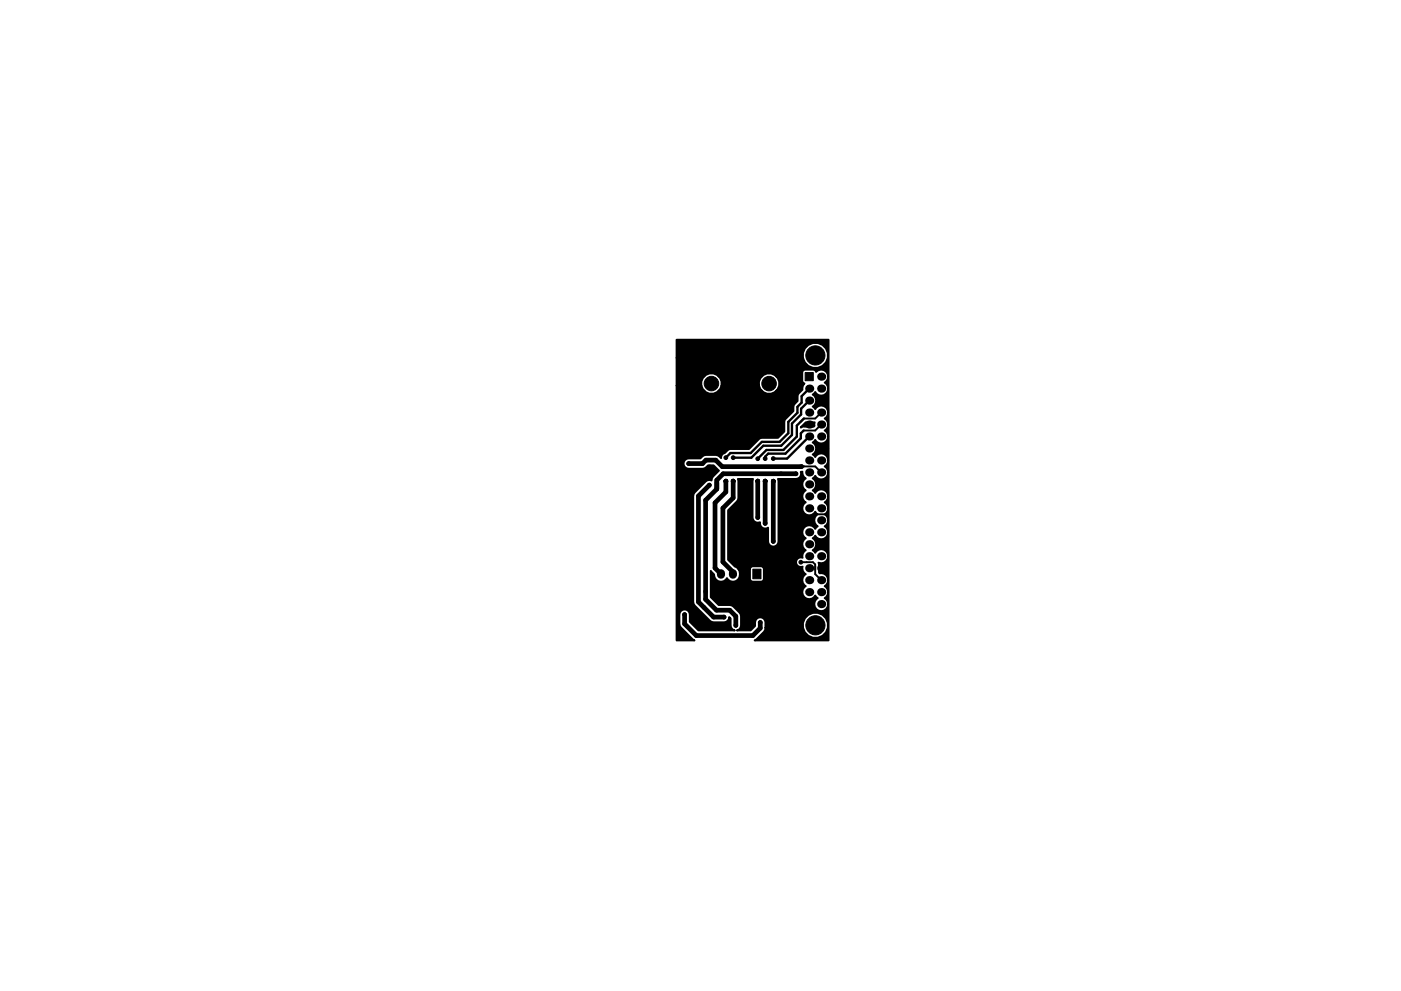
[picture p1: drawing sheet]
<svg xmlns="http://www.w3.org/2000/svg" width="297mm" height="210mm" viewBox="0 0 297 210" stroke-linecap="round" stroke-linejoin="round" font-family="sans-serif">
<g fill="#000" stroke="#000" stroke-width=".21">
<path d="M170.7 79h1.7v1.8h-1.7zM159.6 120.8h1.7v2h-1.7z"/>
<circle cx="148.3" cy="78.8" r="1.54"/>
<circle cx="153.4" cy="78.8" r="1.54"/>
<circle cx="160.5" cy="78.8" r="1.54"/>
<circle cx="165.6" cy="78.8" r="1.54"/>
<circle cx="172.9" cy="75.4" r="2.03"/>
<circle cx="146" cy="98.4" r=".4"/>
<circle cx="146.2" cy="93.3" r=".4"/>
<circle cx="148.3" cy="83.9" r="1.54"/>
<circle cx="149.2" cy="86.3" r=".4"/>
<circle cx="150" cy="87.1" r=".4"/>
<circle cx="150.5" cy="99.1" r=".4"/>
<circle cx="150.8" cy="81.4" r="1.54"/>
<circle cx="150.9" cy="88" r=".4"/>
<circle cx="151.7" cy="88.8" r=".4"/>
<circle cx="152.4" cy="89.6" r=".4"/>
<circle cx="153.1" cy="90.3" r=".4"/>
<circle cx="153.4" cy="83.9" r="1.54"/>
<circle cx="153.9" cy="97.1" r=".4"/>
<circle cx="154.7" cy="86.4" r=".4"/>
<circle cx="155.4" cy="87.1" r=".4"/>
<circle cx="155.4" cy="97.1" r=".4"/>
<circle cx="156.2" cy="87.9" r=".4"/>
<circle cx="157" cy="88.7" r=".4"/>
<circle cx="157.7" cy="87.9" r=".4"/>
<circle cx="158.6" cy="87.1" r=".4"/>
<circle cx="159.4" cy="86.3" r=".4"/>
<circle cx="160.5" cy="83.9" r="1.54"/>
<circle cx="160.7" cy="97.3" r=".4"/>
<circle cx="161.2" cy="90.1" r=".4"/>
<circle cx="161.9" cy="89.4" r=".4"/>
<circle cx="162.2" cy="97.3" r=".4"/>
<circle cx="162.7" cy="88.6" r=".4"/>
<circle cx="163.1" cy="81.4" r="1.54"/>
<circle cx="163.4" cy="87.9" r=".4"/>
<circle cx="163.9" cy="97.3" r=".4"/>
<circle cx="164.1" cy="87.2" r=".4"/>
<circle cx="164.9" cy="86.4" r=".4"/>
<circle cx="165.6" cy="83.9" r="1.54"/>
<circle cx="144.8" cy="109.8" r=".4"/>
<circle cx="146" cy="117.4" r=".4"/>
<circle cx="150.4" cy="102.9" r=".4"/>
<circle cx="153.9" cy="102.1" r=".4"/>
<circle cx="155.4" cy="102.1" r=".4"/>
<circle cx="156.1" cy="108.4" r=".4"/>
<circle cx="156.1" cy="113.5" r=".4"/>
<circle cx="156.1" cy="111.2" r=".4"/>
<circle cx="157.2" cy="105.3" r=".4"/>
<circle cx="157.2" cy="102.1" r=".4"/>
<circle cx="158.1" cy="108.5" r=".4"/>
<circle cx="158.5" cy="111.2" r=".4"/>
<circle cx="158.5" cy="113.5" r=".4"/>
<circle cx="158.5" cy="102.1" r=".4"/>
<circle cx="158.5" cy="105.3" r=".4"/>
<circle cx="160.6" cy="115.8" r=".4"/>
<circle cx="160.7" cy="102.1" r=".4"/>
<circle cx="160.7" cy="109.8" r=".4"/>
<circle cx="162.2" cy="102.1" r=".4"/>
<circle cx="162.2" cy="111" r=".4"/>
<circle cx="162.8" cy="118.2" r=".4"/>
<circle cx="164" cy="114.9" r=".4"/>
<circle cx="164" cy="102.1" r=".4"/>
<circle cx="168.1" cy="108.5" r=".4"/>
<circle cx="168.8" cy="100.5" r=".4"/>
<circle cx="169.8" cy="119.3" r=".4"/>
<circle cx="145.1" cy="130.4" r=".4"/>
<circle cx="145.3" cy="134.8" r=".4"/>
<circle cx="153.5" cy="130.9" r=".4"/>
<circle cx="154.6" cy="127.2" r=".4"/>
<circle cx="156" cy="132.7" r=".4"/>
<circle cx="158.3" cy="132.1" r=".4"/>
<circle cx="161.2" cy="132.1" r=".4"/>
<circle cx="163.5" cy="126.9" r=".4"/>
<circle cx="164.2" cy="123.3" r=".4"/>
<circle cx="164.3" cy="120.3" r=".4"/>
<circle cx="165.4" cy="133.2" r=".4"/>
<circle cx="166.2" cy="125.2" r=".4"/>
<circle cx="169.4" cy="126.9" r=".4"/>
<circle cx="172.9" cy="132.7" r="2.03"/>
</g>
<g fill="#000">
<circle cx="174.1" cy="79.9" r=".86"/>
<circle cx="171.6" cy="85" r=".86"/>
<circle cx="171.6" cy="82.4" r=".86"/>
<circle cx="171.6" cy="92.6" r=".86"/>
<circle cx="171.6" cy="87.5" r=".86"/>
<circle cx="171.6" cy="90.1" r=".86"/>
<circle cx="171.6" cy="95.1" r=".86"/>
<circle cx="171.6" cy="97.7" r=".86"/>
<circle cx="174.1" cy="92.6" r=".86"/>
<circle cx="174.1" cy="82.4" r=".86"/>
<circle cx="174.1" cy="85" r=".86"/>
<circle cx="174.1" cy="95.1" r=".86"/>
<circle cx="174.1" cy="90.1" r=".86"/>
<circle cx="174.1" cy="87.5" r=".86"/>
<circle cx="174.1" cy="97.7" r=".86"/>
<circle cx="171.6" cy="112.9" r=".86"/>
<circle cx="171.6" cy="105.3" r=".86"/>
<circle cx="171.6" cy="100.2" r=".86"/>
<circle cx="171.6" cy="102.8" r=".86"/>
<circle cx="171.6" cy="107.8" r=".86"/>
<circle cx="171.6" cy="110.4" r=".86"/>
<circle cx="171.6" cy="115.5" r=".86"/>
<circle cx="171.6" cy="118" r=".86"/>
<circle cx="174.1" cy="112.9" r=".86"/>
<circle cx="174.1" cy="100.2" r=".86"/>
<circle cx="174.1" cy="115.5" r=".86"/>
<circle cx="174.1" cy="118" r=".86"/>
<circle cx="174.1" cy="105.3" r=".86"/>
<circle cx="174.1" cy="110.4" r=".86"/>
<circle cx="174.1" cy="102.8" r=".86"/>
<circle cx="174.1" cy="107.8" r=".86"/>
<circle cx="171.6" cy="125.6" r=".86"/>
<circle cx="171.6" cy="128.2" r=".86"/>
<circle cx="171.6" cy="120.5" r=".86"/>
<circle cx="171.6" cy="123.1" r=".86"/>
<circle cx="174.1" cy="125.6" r=".86"/>
<circle cx="174.1" cy="128.2" r=".86"/>
<circle cx="174.1" cy="120.5" r=".86"/>
<circle cx="174.1" cy="123.1" r=".86"/>
</g>
<path d="M144.7 121.2h1.2M167.5 121.2h1.2" fill="none" stroke="#000" stroke-width="2.2"/>
<path d="M152.9 121.6v.3M155.4 121.6v.3M157.9 121.6v.3" fill="none" stroke="#000" stroke-width="1.7"/>
<g fill="none" stroke="#000" stroke-width="1">
<path d="M148.3 78.8h5.1M160.5 78.8h5.1M146 98.4h2.9l.8-.8h2l1.4 1.4h16.9M150.5 99.1l-5.7 5.7v5M150.4 102.9l-2.3 2.3v22.5l3.2 3.2h2.2M153.9 102.1v2.3l-2.3 2.3v13.8l1.3 1.3M155.4 102.1h.1M155.5 102.1v3.5l-2.2 2.2v11.4l2.1 2.2v.4M157.2 102.1h.1M157.2 102.1v3.2M158.5 102.1h.1M158.5 102.1v3.2"/>
<path d="M160.7 102.1h.1M160.7 102.1v7.7M162.2 102.1h.1M162.2 102.1v8.9M163.9 102.1h.1M163.9 102.1v12.8M168.8 100.5h-15.5l-1.3 1.4v1.9l-2.4 2.3v21.1l2.3 2.3h2.8l1.3 1.3v1.9M145.2 130.4v2l2.4 2.4h12l1.6-1.5v-1.2M154.6 127.2h3.3M168.1 121.2h-4.9l-1.4-1.4h-2.6l-1.3 1.2v10.7l.4 .4"/>
</g>
<g fill="none" stroke="#000" stroke-width=".21">
<path d="M146.2 93.3h.1M149.2 86.3l.8 .8M150.9 88l.8 .8M152.4 89.6l.7 .7M155.4 87.1l.8 .8M157.7 87.9l-.7 .8M159.4 86.3l-.8 .8M161.9 89.4l-.7 .7M163.4 87.9l-.7 .7M164.9 86.4l-.8 .8M156.1 111.2h.1M157.2 105.3v2l-1.1 1.1v2.8"/>
<path d="M158.1 108.5v2.3l.4 .4M158.5 113.5v.2l2.1 2.1M162.8 118.2v.6l1.5 1.5M168.1 108.5h.1M163.5 126.9h.1"/>
</g>
<path d="M146 98.4h.1M170 99h2.8l1.3 1.2M174.1 95.1l1.5 .1M174.1 85l1.5 1.5v14.8l-1.5 1.5 1.5 1.4v9.8l-1.5 1.5 1.5 1.4v2.2l-1.5 1.4M174.1 87.5l-1.3 1.3h-2.4l-.8 .8M174.1 90.1l-1.3 1.2h-2.4M169.8 119.3h2.6l.4 .5v2l1.3 1.3M175.6 109.1h-2.8l-1.2 1.3" fill="none" stroke="#000" stroke-width=".4"/>
<path d="M170.4 91.3l-.6 .6v1.1l-3.3 3.2h-3.6l-.7 .7v.4M170.4 88.8l-1.5 1.5v2.3l-2.8 2.9h-3.6l-1.8 1.8M171.6 82.4l-1.6 1.7v1.3l-.9 .9v1.3l-2 1.9v2.4l-1.8 1.8h-3.8l-2.3 2.4h-4.3l-1 1M171.6 85l-1.7 1.7v1.2l-2 2v2.4l-2.3 2.3h-3.8l-2.5 2.5h-3.8M171.6 92.6l-4.7 4.7h-3" fill="none" stroke="#000" stroke-width=".5"/>
<path d="M169.8 90.7l1-1.1h1.9v.8l-.2 .1h-2.1zM143.4 72.1h32.3v63.8h-15.7l2-1.8 .3-.9h8l.4 1a2.68 2.68 0 0 0 4.4 0 2.68 2.68 0 0 0-1.7-4.2 2.68 2.68 0 0 0-3.1 3.2h-8v-1.1a1.1 1.1 0 0 0-1.1-1.1 1.1 1.1 0 0 0-1.1 1.1v.7l-.9 .9h-3l.6-.2 .3-.8v-1.9l-.3-.8-1.7-1.5-2.7-.1-1.7-1.7v-5.5a1.42 1.42 0 0 1 .8 1.3 1.44 1.44 0 0 0 1.3 .9 1.44 1.44 0 0 0 1.3-.8 1.48 1.48 0 0 0 1.9 .7 1.48 1.48 0 0 0 .9-1.7l-.3-.8h2.4v2a.61 .61 0 0 0 .6 .6h1.7l.5-.2 .2-.4v-2a.61 .61 0 0 0-.7-.6h-1.9l-.4 .6h-2.4l-2.2-2v-10.5l2.1-2.3 .1-3.9-.2-.5h3.3l-.1 .5v7.7a1.09 1.09 0 0 0 1.5 1 1.11 1.11 0 0 0 .5 1.1 1.11 1.11 0 0 0 1.3 0v3.4a1.1 1.1 0 0 0 1.3 .6 1.1 1.1 0 0 0 .8-1l.1-12.8-.2-.5 4.3-.1a1.1 1.1 0 0 0 .6-1.4h.3a1.28 1.28 0 0 0 .7 1.4 1.46 1.46 0 0 0 0 2.5 1.46 1.46 0 0 0 0 2.6 1.46 1.46 0 0 0-.3 2.3 1.46 1.46 0 0 0 2.3-.3l.6 .5a1.46 1.46 0 0 0 0 2.6l-.6 .5a1.46 1.46 0 0 0-2.3-.3 1.46 1.46 0 0 0 .3 2.3 1.46 1.46 0 0 0 0 2.5 1.37 1.37 0 0 0-.6 1.7 1.01 1.01 0 0 0-1.4 .9 1.01 1.01 0 0 0 1.4 .9 1.35 1.35 0 0 0 .6 1.6 1.46 1.46 0 0 0 0 2.6 1.46 1.46 0 0 0-.3 2.3 1.46 1.46 0 0 0 2.3-.4l.6 .6a1.48 1.48 0 0 0-.4 2.2 1.48 1.48 0 0 0 2.2 0 1.48 1.48 0 0 0-.4-2.2 1.46 1.46 0 0 0 0-2.5 1.46 1.46 0 0 0 .7-1.8 1.46 1.46 0 0 0-1.7-.9l-.2-.2-.1-2.1a1.47 1.47 0 0 0 1.9-.7 1.47 1.47 0 0 0-.6-2 1.47 1.47 0 0 0-2 .6l-.5-.6a1.46 1.46 0 0 0 0-2.5l.5-.6a1.46 1.46 0 0 0 2.4 .4 1.46 1.46 0 0 0-.4-2.3 1.46 1.46 0 0 0 0-2.6 1.46 1.46 0 0 0 0-2.5 1.46 1.46 0 0 0 .4-2.3 1.46 1.46 0 0 0-2.4 .3l-.5-.6a1.46 1.46 0 0 0 0-2.5l.5-.6a1.46 1.46 0 0 0 2.4 .4 1.46 1.46 0 0 0-.4-2.3 1.46 1.46 0 0 0 .4-2.4 1.46 1.46 0 0 0-2.4 .4l-.5-.6a1.46 1.46 0 0 0 0-2.5l.5-.6a1.46 1.46 0 0 0 2.4 .4 1.46 1.46 0 0 0-.4-2.4 1.46 1.46 0 0 0 0-2.5 1.46 1.46 0 0 0 .4-2.3 1.46 1.46 0 0 0-2.4 .3l-.5-.5a1.46 1.46 0 0 0 0-2.6l.5-.5a1.46 1.46 0 0 0 2.4 .3 1.46 1.46 0 0 0-.4-2.3 1.47 1.47 0 0 0 .5-2.2 1.47 1.47 0 0 0-2.3-.1l-.1-.3-.5-.2h-1.7l-.6 .4v2l.2 .4 .3 .2-.4 .5-.1 .8-.9 1-.1 1.4-.8 .9-.1 1.2-1.8 2-.1 2.4-1.4 1.3-3.7 .1-2.4 2.3h-3.9l-.6 .2-.6 .6a.99 .99 0 0 0-.8 1.1l-.7-.6-2.5-.1-.4 .1-.8 .7h-2.5a1.1 1.1 0 0 0-1.1 1.1 1.1 1.1 0 0 0 1.1 1.1h2.9l.5-.1 .7-.7h1.2l1.1 1.1-1.2 1.3-.3 .9-.5-.2-.8 .4-2.3 2.3-.3 .7v22.5l.3 .8 3.6 3.4h3a1.09 1.09 0 0 0 .7-1l.3 .3v1.5a1.05 1.05 0 0 0 .9 1h-7.7l-1.9-1.8v-1.9a1.1 1.1 0 0 0-1.3-.7 1.1 1.1 0 0 0-.8 1.1v2.4l2.8 2.8 .4 .3h-3.9v-54.1h5.3a2.18 2.18 0 0 0 2.1 1.8 2.18 2.18 0 0 0 2.2-1.8h7.9l.3 .8a2.18 2.18 0 0 0 3.7 0 2.18 2.18 0 0 0-1.4-3.4 2.18 2.18 0 0 0-2.6 2.6h-7.9a2.18 2.18 0 0 0-2.2-2.6 2.18 2.18 0 0 0-2.1 2.6h-5.3v-5.9h26.8l.4 1a2.68 2.68 0 0 0 4.5 0 2.68 2.68 0 0 0-1.7-4.1 2.68 2.68 0 0 0-3.2 3.1h-26.8z" fill="#000" stroke="#000" stroke-width=".4"/>
</svg>
